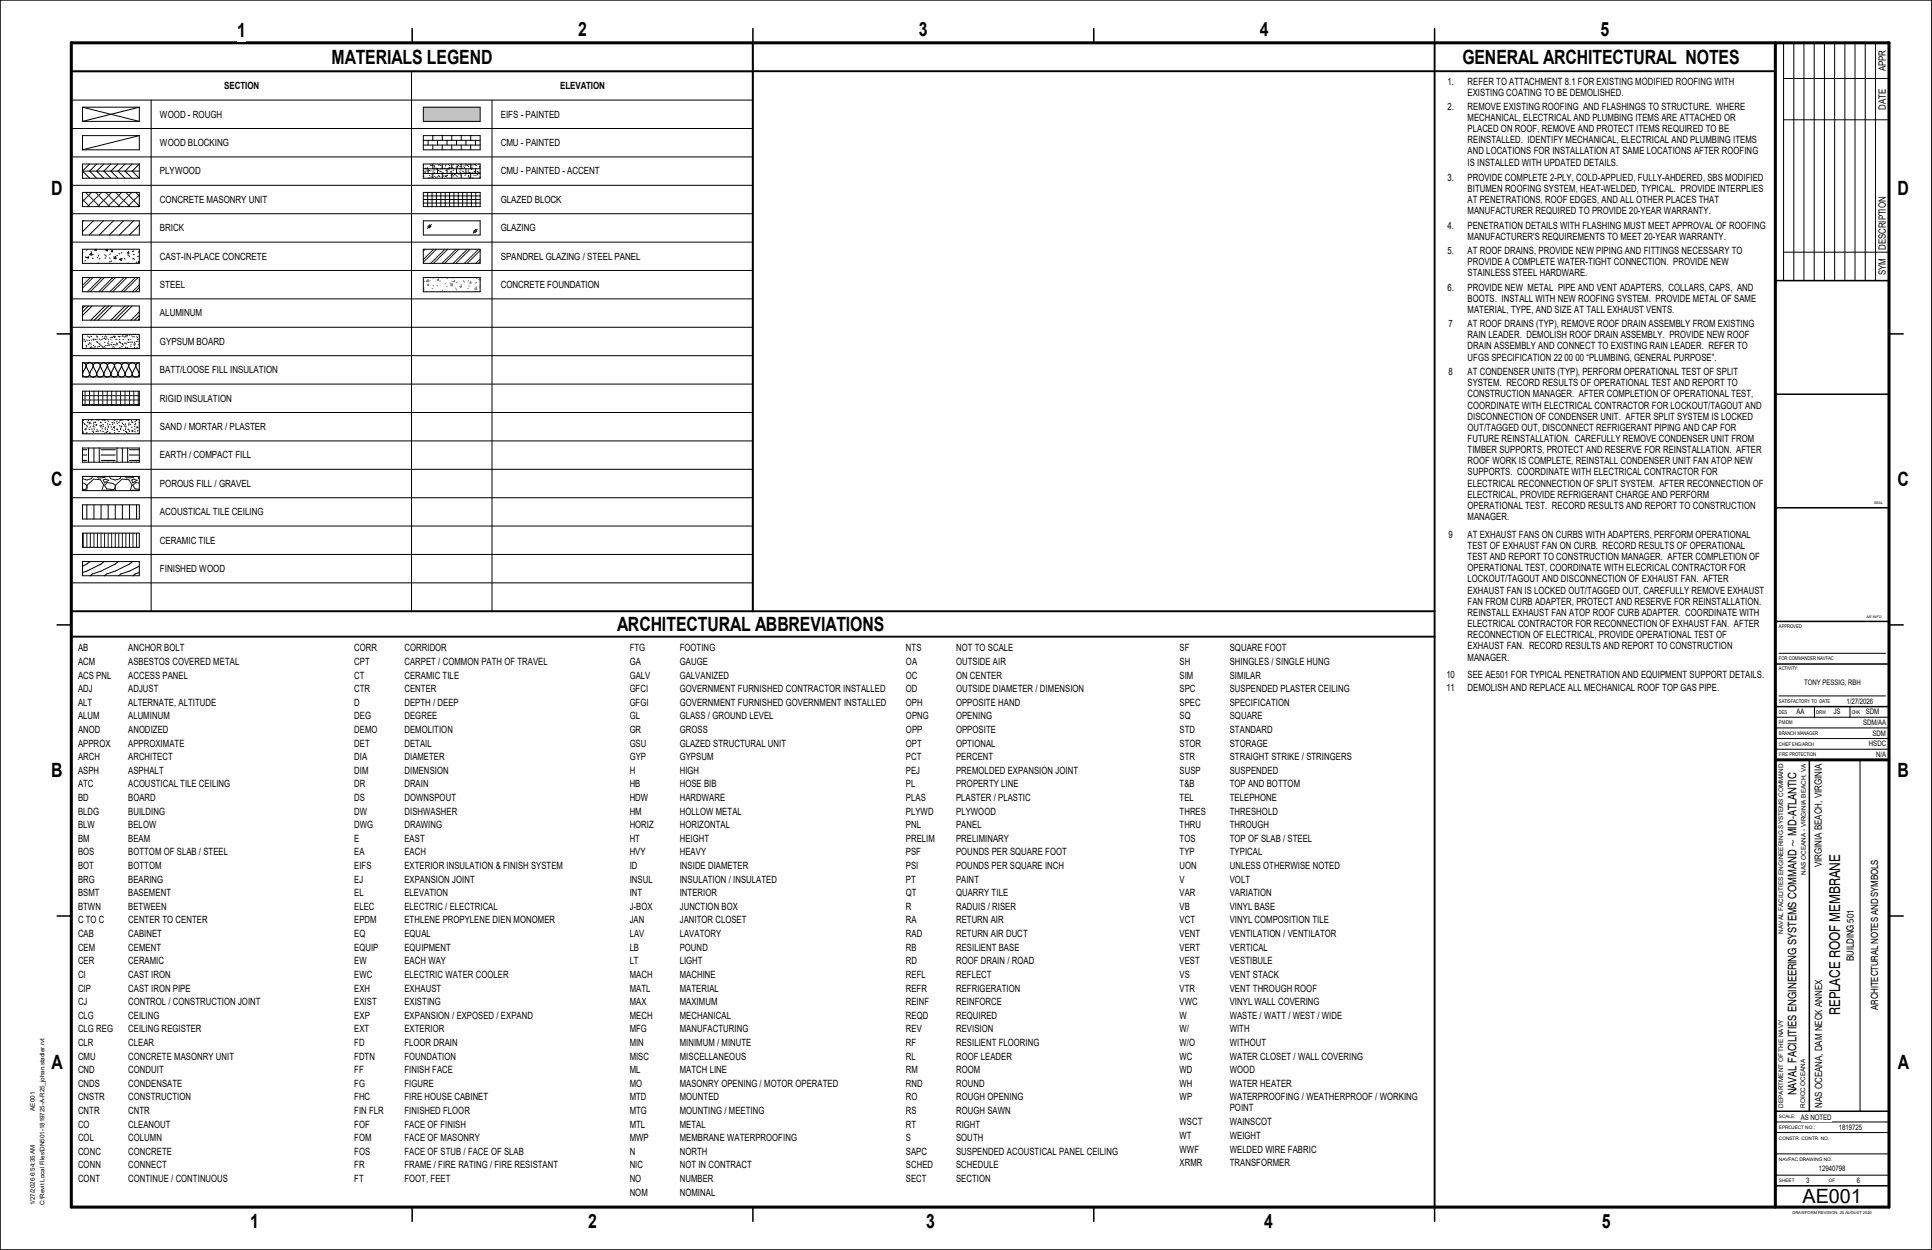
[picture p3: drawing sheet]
<svg xmlns="http://www.w3.org/2000/svg" width="864mm" height="559mm" viewBox="0 0 864 559" stroke-linecap="round" stroke-linejoin="round" font-family="sans-serif">
<defs><g id="words">
<g font-size="8.8">
<text x="106" y="16.6">1</text>
<text x="258.4" y="15.9">2</text>
<text x="410.8" y="15.9">3</text>
<text x="563.1" y="15.9">4</text>
<text x="715.4" y="15.9">5</text>
<text x="148.3" y="28.7">MATERIALS LEGEND</text>
<text x="653.7" y="28.6">GENERAL ARCHITECTURAL NOTES</text>
<text x="22.9" y="87.3">D</text>
<text x="848.1" y="87.3">D</text>
<text x="22.9" y="217.4">C</text>
<text x="848.1" y="217.4">C</text>
<text x="275.8" y="282.2">ARCHITECTURAL ABBREVIATIONS</text>
<text x="22.9" y="347.6">B</text>
<text x="848.1" y="347.6">B</text>
<text x="23.1" y="477.7">A</text>
<text x="848.3" y="477.7">A</text>
<text x="805.7" y="537.7">AE001</text>
<text x="111.8" y="549.1">1</text>
<text x="262.8" y="549.1">2</text>
<text x="413.9" y="549.1">3</text>
<text x="565" y="549.1">4</text>
<text x="716.1" y="549.1">5</text>
</g>
<text font-size="6.7" x="822.5" y="453.8" transform="rotate(-90 822.5 453.8)">REPLACE ROOF MEMBRANE</text>
<text font-size="5.3" x="803.1" y="489.7" transform="rotate(-90 803.1 489.7)">NAVAL FACILITIES ENGINEERING SYSTEMS COMMAND ~ MID-ATLANTIC</text>
<g font-size="4.5">
<text x="842.9" y="31.9" transform="rotate(-90 842.9 31.9)">APPR</text>
<text x="647" y="37.9">1.</text>
<text x="656" y="37.9">REFER TO ATTACHMENT 8.1 FOR EXISTING MODIFIED ROOFING WITH</text>
<text x="656" y="42.8">EXISTING COATING TO BE DEMOLISHED.</text>
<text x="647" y="49.1">2.</text>
<text x="656" y="49.1">REMOVE EXISTING ROOFING AND FLASHINGS TO STRUCTURE. WHERE</text>
<text x="842.9" y="49" transform="rotate(-90 842.9 49)">DATE</text>
<text x="656" y="54.1">MECHANICAL, ELECTRICAL AND PLUMBING ITEMS ARE ATTACHED OR</text>
<text x="656" y="59.1">PLACED ON ROOF, REMOVE AND PROTECT ITEMS REQUIRED TO BE</text>
<text x="656" y="64.1">REINSTALLED. IDENTIFY MECHANICAL, ELECTRICAL AND PLUMBING ITEMS</text>
<text x="656" y="69">AND LOCATIONS FOR INSTALLATION AT SAME LOCATIONS AFTER ROOFING</text>
<text x="656" y="74">IS INSTALLED WITH UPDATED DETAILS.</text>
<text x="647" y="80.9">3.</text>
<text x="656" y="80.9">PROVIDE COMPLETE 2-PLY, COLD-APPLIED, FULLY-AHDERED, SBS MODIFIED</text>
<text x="656" y="85.8">BITUMEN ROOFING SYSTEM, HEAT-WELDED, TYPICAL. PROVIDE INTERPLIES</text>
<text x="656" y="90.8">AT PENETRATIONS, ROOF EDGES, AND ALL OTHER PLACES THAT</text>
<text x="656" y="95.8">MANUFACTURER REQUIRED TO PROVIDE 20-YEAR WARRANTY.</text>
<text x="647" y="102.3">4.</text>
<text x="656" y="107.3">MANUFACTURER'S REQUIREMENTS TO MEET 20-YEAR WARRANTY.</text>
<text x="656" y="102.3">PENETRATION DETAILS WITH FLASHING MUST MEET APPROVAL OF ROOFING</text>
<text x="647" y="113.5">5.</text>
<text x="656" y="113.5">AT ROOF DRAINS, PROVIDE NEW PIPING AND FITTINGS NECESSARY TO</text>
<text x="842.9" y="111.8" transform="rotate(-90 842.9 111.8)">DESCRIPTION</text>
<text x="656" y="118.5">PROVIDE A COMPLETE WATER-TIGHT CONNECTION. PROVIDE NEW</text>
<text x="656" y="123.5">STAINLESS STEEL HARDWARE.</text>
<text x="842.9" y="122.9" transform="rotate(-90 842.9 122.9)">SYM</text>
<text x="647" y="129.9">6.</text>
<text x="656" y="129.9">PROVIDE NEW METAL PIPE AND VENT ADAPTERS, COLLARS, CAPS, AND</text>
<text x="656" y="134.8">BOOTS. INSTALL WITH NEW ROOFING SYSTEM. PROVIDE METAL OF SAME</text>
<text x="656" y="139.8">MATERIAL, TYPE, AND SIZE AT TALL EXHAUST VENTS.</text>
<text x="647.4" y="146.3">7</text>
<text x="656" y="146.3">AT ROOF DRAINS (TYP), REMOVE ROOF DRAIN ASSEMBLY FROM EXISTING</text>
<text x="656" y="151.2">RAIN LEADER. DEMOLISH ROOF DRAIN ASSEMBLY. PROVIDE NEW ROOF</text>
<text x="656" y="156.2">DRAIN ASSEMBLY AND CONNECT TO EXISTING RAIN LEADER. REFER TO</text>
<text x="656" y="161.2">UFGS SPECIFICATION 22 00 00 “PLUMBING, GENERAL PURPOSE”.</text>
<text x="647.4" y="167.7">8</text>
<text x="656" y="167.7">AT CONDENSER UNITS (TYP), PERFORM OPERATIONAL TEST OF SPLIT</text>
<text x="656" y="172.7">SYSTEM. RECORD RESULTS OF OPERATIONAL TEST AND REPORT TO</text>
<text x="656" y="177.7">CONSTRUCTION MANAGER. AFTER COMPLETION OF OPERATIONAL TEST,</text>
<text x="656" y="182.7">COORDINATE WITH ELECTRICAL CONTRACTOR FOR LOCKOUT/TAGOUT AND</text>
<text x="656" y="187.6">DISCONNECTION OF CONDENSER UNIT. AFTER SPLIT SYSTEM IS LOCKED</text>
<text x="656" y="192.6">OUT/TAGGED OUT, DISCONNECT REFRIGERANT PIPING AND CAP FOR</text>
<text x="656" y="197.6">FUTURE REINSTALLATION. CAREFULLY REMOVE CONDENSER UNIT FROM</text>
<text x="656" y="202.6">TIMBER SUPPORTS, PROTECT AND RESERVE FOR REINSTALLATION. AFTER</text>
<text x="656" y="207.6">ROOF WORK IS COMPLETE, REINSTALL CONDENSER UNIT FAN ATOP NEW</text>
<text x="656" y="212.6">SUPPORTS. COORDINATE WITH ELECTRICAL CONTRACTOR FOR</text>
<text x="656" y="217.5">ELECTRICAL RECONNECTION OF SPLIT SYSTEM. AFTER RECONNECTION OF</text>
<text x="656" y="222.5">ELECTRICAL, PROVIDE REFRIGERANT CHARGE AND PERFORM</text>
<text x="656" y="227.5">OPERATIONAL TEST. RECORD RESULTS AND REPORT TO CONSTRUCTION</text>
<text x="656" y="232.5">MANAGER.</text>
<text x="647.4" y="240.5">9</text>
<text x="656" y="240.5">AT EXHAUST FANS ON CURBS WITH ADAPTERS, PERFORM OPERATIONAL</text>
<text x="656" y="245.4">TEST OF EXHAUST FAN ON CURB. RECORD RESULTS OF OPERATIONAL</text>
<text x="656" y="250.4">TEST AND REPORT TO CONSTRUCTION MANAGER. AFTER COMPLETION OF</text>
<text x="656" y="255.4">OPERATIONAL TEST, COORDINATE WITH ELECRICAL CONTRACTOR FOR</text>
<text x="656" y="260.4">LOCKOUT/TAGOUT AND DISCONNECTION OF EXHAUST FAN. AFTER</text>
<text x="656" y="265.4">EXHAUST FAN IS LOCKED OUT/TAGGED OUT, CAREFULLY REMOVE EXHAUST</text>
<text x="656" y="270.4">FAN FROM CURB ADAPTER, PROTECT AND RESERVE FOR REINSTALLATION.</text>
<text x="656" y="275.3">REINSTALL EXHAUST FAN ATOP ROOF CURB ADAPTER. COORDINATE WITH</text>
<text x="656" y="280.3">ELECTRICAL CONTRACTOR FOR RECONNECTION OF EXHAUST FAN. AFTER</text>
<text x="656" y="285.3">RECONNECTION OF ELECTRICAL, PROVIDE OPERATIONAL TEST OF</text>
<text x="34.9" y="291.2">AB</text>
<text x="57.3" y="291.2">ANCHOR BOLT</text>
<text x="158.4" y="291.2">CORR</text>
<text x="180.8" y="291.2">CORRIDOR</text>
<text x="281.5" y="291.2">FTG</text>
<text x="303.9" y="291.2">FOOTING</text>
<text x="405" y="291.2">NTS</text>
<text x="427.4" y="291.2">NOT TO SCALE</text>
<text x="527.3" y="291.2">SF</text>
<text x="549.7" y="291.2">SQUARE FOOT</text>
<text x="656" y="290.3">EXHAUST FAN. RECORD RESULTS AND REPORT TO CONSTRUCTION</text>
<text x="34.9" y="297.3">ACM</text>
<text x="57.3" y="297.3">ASBESTOS COVERED METAL</text>
<text x="158.4" y="297.3">CPT</text>
<text x="180.8" y="297.3">CARPET / COMMON PATH OF TRAVEL</text>
<text x="281.5" y="297.3">GA</text>
<text x="303.9" y="297.3">GAUGE</text>
<text x="405" y="297.3">OA</text>
<text x="427.4" y="297.3">OUTSIDE AIR</text>
<text x="527.3" y="297.3">SH</text>
<text x="549.7" y="297.3">SHINGLES / SINGLE HUNG</text>
<text x="656" y="295.3">MANAGER.</text>
<text x="34.9" y="303.4">ACS PNL</text>
<text x="57.3" y="303.4">ACCESS PANEL</text>
<text x="158.4" y="303.4">CT</text>
<text x="180.8" y="303.4">CERAMIC TILE</text>
<text x="281.5" y="303.4">GALV</text>
<text x="303.9" y="303.4">GALVANIZED</text>
<text x="405" y="303.4">OC</text>
<text x="427.4" y="303.4">ON CENTER</text>
<text x="527.3" y="303.4">SIM</text>
<text x="549.7" y="303.4">SIMILAR</text>
<text x="646.5" y="303">10</text>
<text x="656" y="303">SEE AE501 FOR TYPICAL PENETRATION AND EQUIPMENT SUPPORT DETAILS.</text>
<text x="34.9" y="309.4">ADJ</text>
<text x="57.3" y="309.4">ADJUST</text>
<text x="158.4" y="309.4">CTR</text>
<text x="180.8" y="309.4">CENTER</text>
<text x="281.5" y="309.4">GFCI</text>
<text x="303.9" y="309.4">GOVERNMENT FURNISHED CONTRACTOR INSTALLED</text>
<text x="405" y="309.4">OD</text>
<text x="427.4" y="309.4">OUTSIDE DIAMETER / DIMENSION</text>
<text x="527.3" y="309.4">SPC</text>
<text x="549.7" y="309.4">SUSPENDED PLASTER CEILING</text>
<text x="646.5" y="309.1">11</text>
<text x="656" y="309.1">DEMOLISH AND REPLACE ALL MECHANICAL ROOF TOP GAS PIPE.</text>
<text x="34.9" y="315.5">ALT</text>
<text x="57.3" y="315.5">ALTERNATE, ALTITUDE</text>
<text x="158.4" y="315.5">D</text>
<text x="180.8" y="315.5">DEPTH / DEEP</text>
<text x="281.5" y="315.5">GFGI</text>
<text x="303.9" y="315.5">GOVERNMENT FURNISHED GOVERNMENT INSTALLED</text>
<text x="405" y="315.5">OPH</text>
<text x="427.4" y="315.5">OPPOSITE HAND</text>
<text x="527.3" y="315.5">SPEC</text>
<text x="549.7" y="315.5">SPECIFICATION</text>
<text x="34.9" y="321.6">ALUM</text>
<text x="57.3" y="321.6">ALUMINUM</text>
<text x="158.4" y="321.6">DEG</text>
<text x="180.8" y="321.6">DEGREE</text>
<text x="281.5" y="321.6">GL</text>
<text x="303.9" y="321.6">GLASS / GROUND LEVEL</text>
<text x="405" y="321.6">OPNG</text>
<text x="427.4" y="321.6">OPENING</text>
<text x="527.3" y="321.6">SQ</text>
<text x="549.7" y="321.6">SQUARE</text>
<text x="34.9" y="327.7">ANOD</text>
<text x="57.3" y="327.7">ANODIZED</text>
<text x="158.4" y="327.7">DEMO</text>
<text x="180.8" y="327.7">DEMOLITION</text>
<text x="281.5" y="327.7">GR</text>
<text x="303.9" y="327.7">GROSS</text>
<text x="405" y="327.7">OPP</text>
<text x="427.4" y="327.7">OPPOSITE</text>
<text x="527.3" y="327.7">STD</text>
<text x="549.7" y="327.7">STANDARD</text>
<text x="34.9" y="333.8">APPROX</text>
<text x="57.3" y="333.8">APPROXIMATE</text>
<text x="158.4" y="333.8">DET</text>
<text x="180.8" y="333.8">DETAIL</text>
<text x="281.5" y="333.8">GSU</text>
<text x="303.9" y="333.8">GLAZED STRUCTURAL UNIT</text>
<text x="405" y="333.8">OPT</text>
<text x="427.4" y="333.8">OPTIONAL</text>
<text x="527.3" y="333.8">STOR</text>
<text x="549.7" y="333.8">STORAGE</text>
<text x="34.9" y="339.9">ARCH</text>
<text x="57.3" y="339.9">ARCHITECT</text>
<text x="158.4" y="339.9">DIA</text>
<text x="180.8" y="339.9">DIAMETER</text>
<text x="281.5" y="339.9">GYP</text>
<text x="303.9" y="339.9">GYPSUM</text>
<text x="405" y="339.9">PCT</text>
<text x="427.4" y="339.9">PERCENT</text>
<text x="527.3" y="339.9">STR</text>
<text x="549.7" y="339.9">STRAIGHT STRIKE / STRINGERS</text>
<text x="34.9" y="345.9">ASPH</text>
<text x="57.3" y="345.9">ASPHALT</text>
<text x="158.4" y="345.9">DIM</text>
<text x="180.8" y="345.9">DIMENSION</text>
<text x="281.5" y="345.9">H</text>
<text x="303.9" y="345.9">HIGH</text>
<text x="405" y="345.9">PEJ</text>
<text x="427.4" y="345.9">PREMOLDED EXPANSION JOINT</text>
<text x="527.3" y="345.9">SUSP</text>
<text x="549.7" y="345.9">SUSPENDED</text>
<text x="34.9" y="352">ATC</text>
<text x="57.3" y="352">ACOUSTICAL TILE CEILING</text>
<text x="158.4" y="352">DR</text>
<text x="180.8" y="352">DRAIN</text>
<text x="281.5" y="352">HB</text>
<text x="303.9" y="352">HOSE BIB</text>
<text x="405" y="352">PL</text>
<text x="427.4" y="352">PROPERTY LINE</text>
<text x="527.3" y="352">T&amp;B</text>
<text x="549.7" y="352">TOP AND BOTTOM</text>
<text x="34.9" y="358.1">BD</text>
<text x="57.3" y="358.1">BOARD</text>
<text x="158.4" y="358.1">DS</text>
<text x="180.8" y="358.1">DOWNSPOUT</text>
<text x="281.5" y="358.1">HDW</text>
<text x="303.9" y="358.1">HARDWARE</text>
<text x="405" y="358.1">PLAS</text>
<text x="427.4" y="358.1">PLASTER / PLASTIC</text>
<text x="527.3" y="358.1">TEL</text>
<text x="549.7" y="358.1">TELEPHONE</text>
<text x="34.9" y="364.2">BLDG</text>
<text x="57.3" y="364.2">BUILDING</text>
<text x="158.4" y="364.2">DW</text>
<text x="180.8" y="364.2">DISHWASHER</text>
<text x="281.5" y="364.2">HM</text>
<text x="303.9" y="364.2">HOLLOW METAL</text>
<text x="405" y="364.2">PLYWD</text>
<text x="427.4" y="364.2">PLYWOOD</text>
<text x="527.3" y="364.2">THRES</text>
<text x="549.7" y="364.2">THRESHOLD</text>
<text x="34.9" y="370.2">BLW</text>
<text x="57.3" y="370.2">BELOW</text>
<text x="158.4" y="370.2">DWG</text>
<text x="180.8" y="370.2">DRAWING</text>
<text x="281.5" y="370.2">HORIZ</text>
<text x="303.9" y="370.2">HORIZONTAL</text>
<text x="405" y="370.2">PNL</text>
<text x="427.4" y="370.2">PANEL</text>
<text x="527.3" y="370.2">THRU</text>
<text x="549.7" y="370.2">THROUGH</text>
<text x="34.9" y="376.3">BM</text>
<text x="57.3" y="376.3">BEAM</text>
<text x="158.4" y="376.3">E</text>
<text x="180.8" y="376.3">EAST</text>
<text x="281.5" y="376.3">HT</text>
<text x="303.9" y="376.3">HEIGHT</text>
<text x="405" y="376.3">PRELIM</text>
<text x="427.4" y="376.3">PRELIMINARY</text>
<text x="527.3" y="376.3">TOS</text>
<text x="549.7" y="376.3">TOP OF SLAB / STEEL</text>
<text x="34.9" y="382.4">BOS</text>
<text x="57.3" y="382.4">BOTTOM OF SLAB / STEEL</text>
<text x="158.4" y="382.4">EA</text>
<text x="180.8" y="382.4">EACH</text>
<text x="281.5" y="382.4">HVY</text>
<text x="303.9" y="382.4">HEAVY</text>
<text x="405" y="382.4">PSF</text>
<text x="427.4" y="382.4">POUNDS PER SQUARE FOOT</text>
<text x="527.3" y="382.4">TYP</text>
<text x="549.7" y="382.4">TYPICAL</text>
<text x="34.9" y="388.5">BOT</text>
<text x="57.3" y="388.5">BOTTOM</text>
<text x="158.4" y="388.5">EIFS</text>
<text x="180.8" y="388.5">EXTERIOR INSULATION &amp; FINISH SYSTEM</text>
<text x="281.5" y="388.5">ID</text>
<text x="303.9" y="388.5">INSIDE DIAMETER</text>
<text x="405" y="388.5">PSI</text>
<text x="427.4" y="388.5">POUNDS PER SQUARE INCH</text>
<text x="527.3" y="388.5">UON</text>
<text x="549.7" y="388.5">UNLESS OTHERWISE NOTED</text>
<text x="34.9" y="394.6">BRG</text>
<text x="57.3" y="394.6">BEARING</text>
<text x="158.4" y="394.6">EJ</text>
<text x="180.8" y="394.6">EXPANSION JOINT</text>
<text x="281.5" y="394.6">INSUL</text>
<text x="303.9" y="394.6">INSULATION / INSULATED</text>
<text x="405" y="394.6">PT</text>
<text x="427.4" y="394.6">PAINT</text>
<text x="527.3" y="394.6">V</text>
<text x="549.7" y="394.6">VOLT</text>
<text x="34.9" y="400.7">BSMT</text>
<text x="57.3" y="400.7">BASEMENT</text>
<text x="158.4" y="400.7">EL</text>
<text x="180.8" y="400.7">ELEVATION</text>
<text x="281.5" y="400.7">INT</text>
<text x="303.9" y="400.7">INTERIOR</text>
<text x="405" y="400.7">QT</text>
<text x="427.4" y="400.7">QUARRY TILE</text>
<text x="527.3" y="400.7">VAR</text>
<text x="549.7" y="400.7">VARIATION</text>
<text x="34.9" y="406.8">BTWN</text>
<text x="57.3" y="406.8">BETWEEN</text>
<text x="158.4" y="406.8">ELEC</text>
<text x="180.8" y="406.8">ELECTRIC / ELECTRICAL</text>
<text x="281.5" y="406.8">J-BOX</text>
<text x="303.9" y="406.8">JUNCTION BOX</text>
<text x="405" y="406.8">R</text>
<text x="427.4" y="406.8">RADUIS / RISER</text>
<text x="527.3" y="406.8">VB</text>
<text x="549.7" y="406.8">VINYL BASE</text>
<text x="34.9" y="412.8">C TO C</text>
<text x="57.3" y="412.8">CENTER TO CENTER</text>
<text x="158.4" y="412.8">EPDM</text>
<text x="180.8" y="412.8">ETHLENE PROPYLENE DIEN MONOMER</text>
<text x="281.5" y="412.8">JAN</text>
<text x="303.9" y="412.8">JANITOR CLOSET</text>
<text x="405" y="412.8">RA</text>
<text x="427.4" y="412.8">RETURN AIR</text>
<text x="527.3" y="412.8">VCT</text>
<text x="549.7" y="412.8">VINYL COMPOSITION TILE</text>
<text x="34.9" y="418.9">CAB</text>
<text x="57.3" y="418.9">CABINET</text>
<text x="158.4" y="418.9">EQ</text>
<text x="180.8" y="418.9">EQUAL</text>
<text x="281.5" y="418.9">LAV</text>
<text x="303.9" y="418.9">LAVATORY</text>
<text x="405" y="418.9">RAD</text>
<text x="427.4" y="418.9">RETURN AIR DUCT</text>
<text x="527.3" y="418.9">VENT</text>
<text x="549.7" y="418.9">VENTILATION / VENTILATOR</text>
<text x="34.9" y="425">CEM</text>
<text x="57.3" y="425">CEMENT</text>
<text x="158.4" y="425">EQUIP</text>
<text x="180.8" y="425">EQUIPMENT</text>
<text x="281.5" y="425">LB</text>
<text x="303.9" y="425">POUND</text>
<text x="405" y="425">RB</text>
<text x="427.4" y="425">RESILIENT BASE</text>
<text x="527.3" y="425">VERT</text>
<text x="549.7" y="425">VERTICAL</text>
<text x="34.9" y="431.1">CER</text>
<text x="57.3" y="431.1">CERAMIC</text>
<text x="158.4" y="431.1">EW</text>
<text x="180.8" y="431.1">EACH WAY</text>
<text x="281.5" y="431.1">LT</text>
<text x="303.9" y="431.1">LIGHT</text>
<text x="405" y="431.1">RD</text>
<text x="427.4" y="431.1">ROOF DRAIN / ROAD</text>
<text x="527.3" y="431.1">VEST</text>
<text x="549.7" y="431.1">VESTIBULE</text>
<text x="34.9" y="437.2">CI</text>
<text x="57.3" y="437.2">CAST IRON</text>
<text x="158.4" y="437.2">EWC</text>
<text x="180.8" y="437.2">ELECTRIC WATER COOLER</text>
<text x="281.5" y="437.2">MACH</text>
<text x="303.9" y="437.2">MACHINE</text>
<text x="405" y="437.2">REFL</text>
<text x="427.4" y="437.2">REFLECT</text>
<text x="527.3" y="437.2">VS</text>
<text x="549.7" y="437.2">VENT STACK</text>
<text x="34.9" y="443.3">CIP</text>
<text x="57.3" y="443.3">CAST IRON PIPE</text>
<text x="158.4" y="443.3">EXH</text>
<text x="180.8" y="443.3">EXHAUST</text>
<text x="281.5" y="443.3">MATL</text>
<text x="303.9" y="443.3">MATERIAL</text>
<text x="405" y="443.3">REFR</text>
<text x="427.4" y="443.3">REFRIGERATION</text>
<text x="527.3" y="443.3">VTR</text>
<text x="549.7" y="443.3">VENT THROUGH ROOF</text>
<text x="34.9" y="449.3">CJ</text>
<text x="57.3" y="449.3">CONTROL / CONSTRUCTION JOINT</text>
<text x="158.4" y="449.3">EXIST</text>
<text x="180.8" y="449.3">EXISTING</text>
<text x="281.5" y="449.3">MAX</text>
<text x="303.9" y="449.3">MAXIMUM</text>
<text x="405" y="449.3">REINF</text>
<text x="427.4" y="449.3">REINFORCE</text>
<text x="527.3" y="449.3">VWC</text>
<text x="549.7" y="449.3">VINYL WALL COVERING</text>
<text x="34.9" y="455.4">CLG</text>
<text x="57.3" y="455.4">CEILING</text>
<text x="158.4" y="455.4">EXP</text>
<text x="180.8" y="455.4">EXPANSION / EXPOSED / EXPAND</text>
<text x="281.5" y="455.4">MECH</text>
<text x="303.9" y="455.4">MECHANICAL</text>
<text x="405" y="455.4">REQD</text>
<text x="427.4" y="455.4">REQUIRED</text>
<text x="527.3" y="455.4">W</text>
<text x="549.7" y="455.4">WASTE / WATT / WEST / WIDE</text>
<text x="34.9" y="461.5">CLG REG</text>
<text x="57.3" y="461.5">CEILING REGISTER</text>
<text x="158.4" y="461.5">EXT</text>
<text x="180.8" y="461.5">EXTERIOR</text>
<text x="281.5" y="461.5">MFG</text>
<text x="303.9" y="461.5">MANUFACTURING</text>
<text x="405" y="461.5">REV</text>
<text x="427.4" y="461.5">REVISION</text>
<text x="527.3" y="461.5">W/</text>
<text x="549.7" y="461.5">WITH</text>
<text x="34.9" y="467.6">CLR</text>
<text x="57.3" y="467.6">CLEAR</text>
<text x="158.4" y="467.6">FD</text>
<text x="180.8" y="467.6">FLOOR DRAIN</text>
<text x="281.5" y="467.6">MIN</text>
<text x="303.9" y="467.6">MINIMUM / MINUTE</text>
<text x="405" y="467.6">RF</text>
<text x="427.4" y="467.6">RESILIENT FLOORING</text>
<text x="527.3" y="467.6">W/O</text>
<text x="549.7" y="467.6">WITHOUT</text>
<text x="34.9" y="473.7">CMU</text>
<text x="57.3" y="473.7">CONCRETE MASONRY UNIT</text>
<text x="158.4" y="473.7">FDTN</text>
<text x="180.8" y="473.7">FOUNDATION</text>
<text x="281.5" y="473.7">MISC</text>
<text x="303.9" y="473.7">MISCELLANEOUS</text>
<text x="405" y="473.7">RL</text>
<text x="427.4" y="473.7">ROOF LEADER</text>
<text x="527.3" y="473.7">WC</text>
<text x="549.7" y="473.7">WATER CLOSET / WALL COVERING</text>
<text x="34.9" y="479.8">CND</text>
<text x="57.3" y="479.8">CONDUIT</text>
<text x="158.4" y="479.8">FF</text>
<text x="180.8" y="479.8">FINISH FACE</text>
<text x="281.5" y="479.8">ML</text>
<text x="303.9" y="479.8">MATCH LINE</text>
<text x="405" y="479.8">RM</text>
<text x="427.4" y="479.8">ROOM</text>
<text x="527.3" y="479.8">WD</text>
<text x="549.7" y="479.8">WOOD</text>
<text x="34.9" y="485.9">CNDS</text>
<text x="57.3" y="485.9">CONDENSATE</text>
<text x="158.4" y="485.9">FG</text>
<text x="180.8" y="485.9">FIGURE</text>
<text x="281.5" y="485.9">MO</text>
<text x="303.9" y="485.9">MASONRY OPENING / MOTOR OPERATED</text>
<text x="405" y="485.9">RND</text>
<text x="427.4" y="485.9">ROUND</text>
<text x="527.3" y="485.9">WH</text>
<text x="549.7" y="485.9">WATER HEATER</text>
<text x="34.9" y="491.9">CNSTR</text>
<text x="57.3" y="491.9">CONSTRUCTION</text>
<text x="158.4" y="491.9">FHC</text>
<text x="180.8" y="491.9">FIRE HOUSE CABINET</text>
<text x="281.5" y="491.9">MTD</text>
<text x="303.9" y="491.9">MOUNTED</text>
<text x="405" y="491.9">RO</text>
<text x="427.4" y="491.9">ROUGH OPENING</text>
<text x="527.3" y="491.9">WP</text>
<text x="549.7" y="491.9">WATERPROOFING / WEATHERPROOF / WORKING</text>
<text x="549.7" y="496.9">POINT</text>
<text x="34.9" y="498">CNTR</text>
<text x="57.3" y="498">CNTR</text>
<text x="158.4" y="498">FIN FLR</text>
<text x="180.8" y="498">FINISHED FLOOR</text>
<text x="281.5" y="498">MTG</text>
<text x="303.9" y="498">MOUNTING / MEETING</text>
<text x="405" y="498">RS</text>
<text x="427.4" y="498">ROUGH SAWN</text>
<text x="527.3" y="503.1">WSCT</text>
<text x="549.7" y="503.1">WAINSCOT</text>
<text x="34.9" y="504.1">CO</text>
<text x="57.3" y="504.1">CLEANOUT</text>
<text x="158.4" y="504.1">FOF</text>
<text x="180.8" y="504.1">FACE OF FINISH</text>
<text x="281.5" y="504.1">MTL</text>
<text x="303.9" y="504.1">METAL</text>
<text x="405" y="504.1">RT</text>
<text x="427.4" y="504.1">RIGHT</text>
<text x="527.3" y="509.2">WT</text>
<text x="549.7" y="509.2">WEIGHT</text>
<text x="34.9" y="510.2">COL</text>
<text x="57.3" y="510.2">COLUMN</text>
<text x="158.4" y="510.2">FOM</text>
<text x="180.8" y="510.2">FACE OF MASONRY</text>
<text x="281.5" y="510.2">MWP</text>
<text x="303.9" y="510.2">MEMBRANE WATERPROOFING</text>
<text x="405" y="510.2">S</text>
<text x="427.4" y="510.2">SOUTH</text>
<text x="527.3" y="515.3">WWF</text>
<text x="549.7" y="515.3">WELDED WIRE FABRIC</text>
<text x="34.9" y="516.3">CONC</text>
<text x="57.3" y="516.3">CONCRETE</text>
<text x="158.4" y="516.3">FOS</text>
<text x="180.8" y="516.3">FACE OF STUB / FACE OF SLAB</text>
<text x="281.5" y="516.3">N</text>
<text x="303.9" y="516.3">NORTH</text>
<text x="405" y="516.3">SAPC</text>
<text x="427.4" y="516.3">SUSPENDED ACOUSTICAL PANEL CEILING</text>
<text x="527.3" y="521.4">XRMR</text>
<text x="549.7" y="521.4">TRANSFORMER</text>
<text x="34.9" y="522.4">CONN</text>
<text x="57.3" y="522.4">CONNECT</text>
<text x="158.4" y="522.4">FR</text>
<text x="180.8" y="522.4">FRAME / FIRE RATING / FIRE RESISTANT</text>
<text x="281.5" y="522.4">NIC</text>
<text x="303.9" y="522.4">NOT IN CONTRACT</text>
<text x="405" y="522.4">SCHED</text>
<text x="427.4" y="522.4">SCHEDULE</text>
<text x="34.9" y="528.4">CONT</text>
<text x="57.3" y="528.4">CONTINUE / CONTINUOUS</text>
<text x="158.4" y="528.4">FT</text>
<text x="180.8" y="528.4">FOOT, FEET</text>
<text x="281.5" y="528.4">NO</text>
<text x="303.9" y="528.4">NUMBER</text>
<text x="405" y="528.4">SECT</text>
<text x="427.4" y="528.4">SECTION</text>
<text x="281.5" y="534.5">NOM</text>
<text x="303.9" y="534.5">NOMINAL</text>
</g>
<g font-size="4.4">
<text x="100.2" y="39.8">SECTION</text>
<text x="250.4" y="39.8">ELEVATION</text>
<text x="71.5" y="52.5">WOOD -</text>
<text x="86.2" y="52.5">ROUGH</text>
<text x="223.8" y="52.5">EIFS -</text>
<text x="234.9" y="52.5">PAINTED</text>
<text x="71.5" y="65.2">WOOD BLOCKING</text>
<text x="223.8" y="65.2">CMU -</text>
<text x="235" y="65.2">PAINTED</text>
<text x="71.5" y="77.9">PLYWOOD</text>
<text x="223.8" y="77.9">CMU -</text>
<text x="235" y="77.9">PAINTED -</text>
<text x="253.5" y="77.9">ACCENT</text>
<text x="71.5" y="90.6">CONCRETE MASONRY UNIT</text>
<text x="223.8" y="90.6">GLAZED BLOCK</text>
<text x="71.5" y="103.3">BRICK</text>
<text x="223.8" y="103.3">GLAZING</text>
<text x="71.5" y="116">CAST-</text>
<text x="82.1" y="116">IN-</text>
<text x="86.8" y="116">PLACE CONCRETE</text>
<text x="223.8" y="116">SPANDREL GLAZING / STEEL PANEL</text>
<text x="71.5" y="128.7">STEEL</text>
<text x="223.8" y="128.7">CONCRETE FOUNDATION</text>
<text x="71.5" y="141.4">ALUMINUM</text>
<text x="71.5" y="154.1">GYPSUM BOARD</text>
<text x="71.5" y="166.8">BATT/LOOSE FILL INSULATION</text>
<text x="71.5" y="179.5">RIGID INSULATION</text>
<text x="71.5" y="192.2">SAND / MORTAR / PLASTER</text>
<text x="71.5" y="204.9">EARTH / COMPACT FILL</text>
<text x="71.5" y="217.6">POROUS FILL / GRAVEL</text>
<text x="71.5" y="230.3">ACOUSTICAL TILE CEILING</text>
<text x="71.5" y="243">CERAMIC TILE</text>
<text x="71.5" y="255.7">FINISHED WOOD</text>
<text x="814.4" y="387.7" transform="rotate(-90 814.4 387.7)">VIRGINIA BEACH, VIRGINIA</text>
<text x="828.6" y="429.6" transform="rotate(-90 828.6 429.6)">BUILDING 501</text>
<text x="839.6" y="451.4" transform="rotate(-90 839.6 451.4)">ARCHITECTURAL NOTES AND SYMBOLS</text>
<text x="814.5" y="495.2" transform="rotate(-90 814.5 495.2)">NAS OCEANA, DAM NECK ANNEX</text>
</g>
<g font-size="3.4">
<text x="806.4" y="306.2">TONY PESSIG, RBH</text>
<text x="825.4" y="314.7">1/27/2026</text>
<text x="803" y="319.4">AA</text>
<text x="819.6" y="319.2">JS</text>
<text x="834.1" y="319.2">SDM</text>
<text x="832.8" y="324.2">SDM/AA</text>
<text x="837.1" y="328.9">SDM</text>
<text x="835.4" y="333.7">HSDC</text>
<text x="838.6" y="338.5">N/A</text>
<text x="804.9" y="500.5">AS NOTED</text>
<text x="822" y="505.1">1819725</text>
<text x="813.1" y="523.6">12940798</text>
<text x="807.4" y="528.9">3</text>
<text x="830" y="528.9">6</text>
</g>
<g font-size="2.9">
<text x="807.2" y="391.1" transform="rotate(-90 807.2 391.1)">NAS OCEANA - VIRGINIA BEACH, VA</text>
<text x="797.1" y="417.4" transform="rotate(-90 797.1 417.4)">NAVAL FACILITIES ENGINEERING SYSTEMS COMMAND</text>
<text x="15.6" y="496.6" transform="rotate(-90 15.6 496.6)">AE001</text>
<text x="797.1" y="495.2" transform="rotate(-90 797.1 495.2)">DEPARTMENT OF THE NAVY</text>
<text x="806.9" y="495.2" transform="rotate(-90 806.9 495.2)">ROICC OCEANA</text>
</g>
<g font-size="2.8">
<text x="15.6" y="538.8" transform="rotate(-90 15.6 538.8)">1/27/2026 6:54:35 AM</text>
<text x="19.9" y="538.9" transform="rotate(-90 19.9 538.9)">C:\Revit Local Files\DN501-1819725-A-R25_johan.stadler.rvt</text>
</g>
<g font-size="2.3">
<text x="795.2" y="280.5">APPROVED</text>
<text x="795.2" y="299.6">ACTIVITY</text>
<text x="795.2" y="295.2">FOR COMMANDER NAVFAC</text>
<text x="795.2" y="314.2">SATISFACTORY TO DATE</text>
<text x="795.2" y="319">DES</text>
<text x="795.2" y="323.8">PM/DM</text>
<text x="811.9" y="319">DRW</text>
<text x="827.7" y="319">CHK</text>
<text x="795.2" y="328.5">BRANCH MANAGER</text>
<text x="795.2" y="333.3">CHIEF ENG/ARCH</text>
<text x="795.2" y="338">FIRE PROTECTION</text>
</g>
<g font-size="2.1">
<text x="795.2" y="499.9">SCALE:</text>
<text x="795.2" y="504.7">EPROJECT NO.:</text>
<text x="795.2" y="509.4">CONSTR. CONTR. NO.</text>
<text x="795.2" y="519">NAVFAC DRAWING NO.</text>
<text x="795.2" y="528.5">SHEET</text>
<text x="817.5" y="528.5">OF</text>
</g>
<text font-size="1.8" x="801.2" y="542.7">DRAWFORM REVISION: 25 AUGUST 2020</text>
<g font-size="1.6">
<text x="837.7" y="225.4">SEAL</text>
<text x="834.3" y="276.4">A/E INFO</text>
</g>
</g></defs>
<path d="M189.2 47.9h25.4v6.4h-25.4z" fill="#c0c0c0"/>
<g fill="none" stroke="#191919" stroke-width=".45">
<path d="M36.9 89.1l3.2 3.3M38.3 86l6.3 6.4M40.9 86l-4 4.1M42.8 86l6.3 6.4M45.4 86l-6.3 6.4M47.2 86l6.4 6.4M49.9 86l-6.3 6.4M51.7 86l6.4 6.4M54.4 86l-6.3 6.4M56.2 86l6.1 6.1M58.9 86l-6.3 6.4M60.7 86l1.6 1.6"/>
<path d="M62.3 87.1l-5.2 5.3M62.3 91.6l-.7 .8M190 111.4l-.8 .8M193.8 111.4l-4.6 4.6M195.1 111.4l-5.9 5.8M198.9 111.4l-6.4 6.3M200.1 111.4l-6.3 6.3M203.9 111.4l-6.3 6.3M205.1 111.4l-6.3 6.3M208.9 111.4l-6.3 6.3M210.1 111.4l-6.3 6.3M214 111.4l-6.4 6.3"/>
<path d="M214.6 115.8l-2 1.9M214.6 112l-5.8 5.7M214.6 117l-.7 .7M40.4 124.1l-3.5 3.5M41.6 124.1l-4.7 4.7M45.4 124.1l-6.3 6.3M46.7 124.1l-6.4 6.3M50.5 124.1l-6.4 6.3M51.6 124.1l-6.3 6.3M55.5 124.1l-6.4 6.3M56.7 124.1l-6.4 6.3M60.5 124.1l-6.4 6.3"/>
<path d="M61.7 124.1l-6.3 6.3M62.3 127.3l-3.1 3.1M62.3 128.6l-1.9 1.8M36.9 176.9h25.4M36.9 178.8h25.4M38 174.9v6.3M40 174.9v6.3M42 174.9v6.3M44 174.9v6.3M45.9 174.9v6.3M47.9 174.9v6.3M49.9 174.9v6.3"/>
<path d="M51.9 174.9v6.3M53.9 174.9v6.3M55.9 174.9v6.3M57.9 174.9v6.3M59.8 174.9v6.3M61.8 174.9v6.3M36.9 180.8h25.4M36.9 215.9l.9 .2 1 .9v.8l-.6 1.1-1.3-.2M36.9 219.2l.4 .1M38.8 219.3l.1-2.4 3-2.7 3 .3 1.4 2.2-.8 2.6M41.3 213l-.3 1-2.2 .6-1.9-.6M43.2 213l.7 .7 2.9-.3 .4-.4"/>
<path d="M46.2 214.6l.9-.4 1.5 .5-1.9 1.2zM46.3 219.3h3.7M46.7 217l1.3-1.3 2.5 .4 1 .9v.8l-.6 1.1-3.2-.4zM48.9 213l.5 1 2.1 .6 2.2-.6 .3-1M51.5 219.3l.1-2.4 3-2.7 3 .3 1.4 2.2-.8 2.6M55.9 213l.7 .7 2.9-.3 .4-.4M58.9 214.6l.9-.4 1.5 .5-1.9 1.2zM61.6 213l.7 1M62.3 215.9l-1.6-.2-1.3 1.3 1 1.5 1.9 .2M62.3 219.2l-3.3 .1M37.2 238.3v6.4M38.8 238.3v6.4"/>
<path d="M40.4 238.3v6.4M42 238.3v6.4M43.6 238.3v6.4M45.2 238.3v6.4M46.7 238.3v6.4M48.3 238.3v6.4M49.9 238.3v6.4M51.5 238.3v6.4M53.1 238.3v6.4M54.7 238.3v6.4M56.3 238.3v6.4M57.9 238.3v6.4"/>
<path d="M59.4 238.3v6.4M61 238.3v6.4"/>
</g>
<g fill="none" stroke="#000" stroke-width=".45">
<path d="M31.6 19.3h304.7v254h-304.7zM31.6 32h304.7M183.9 32v241.3M31.6 44.7h304.7M31.6 57.4h304.7M36.9 47.9v6.4M36.9 47.9h25.4M36.9 54.3h25.4M36.9 47.9l25.4 6.4M62.3 47.9v6.4M62.3 47.9l-25.4 6.4M67.6 44.7v228.6"/>
<path d="M189.2 47.9h25.4v6.4h-25.4zM219.9 44.7v228.6M31.6 70.1h304.7M36.9 76.5h25.4M36.9 76.5l3.1 3.2M40 73.3l-3.1 3.2M43.2 73.3l-3.2 3.2 3.2 3.2M46.4 73.3l-3.2 3.2 3.2 3.2M49.6 73.3l-3.2 3.2 3.2 3.2M52.7 73.3l-3.1 3.2 3.1 3.2M55.9 73.3l-3.2 3.2 3.2 3.2M59.1 73.3l-3.2 3.2 3.2 3.2"/>
<path d="M62.3 60.6v6.4h-25.4M62.3 73.3v6.4M62.3 60.6h-25.4v6.4M62.3 73.3h-25.4v6.4h25.4M62.3 60.6l-25.4 6.4M62.3 73.3l-3.2 3.2 3.2 3.2M189.2 77.6h25.4M189.2 78.9l.1 .1M189.2 60.6h25.4v6.4h-25.4zM189.2 73.3h25.4v6.4h-25.4zM189.2 62.7h25.4M189.2 64.9h25.4"/>
<path d="M189.2 75.4h25.4M189.4 73.8l-.2 .1M189.4 76.3l-.1 .1M189.5 78.7l-.1 .1M189.5 76.8l.2 .1M190.1 77.1l.1 .1M190.2 75.1l.1 .2M190.3 76.5h-.1M190.4 75.4l.1 .1M191 75.2l.1 .1M191 76.4h-.2M191.1 75l-.1 .1"/>
<path d="M191.2 77.5l-.1 .1M191.3 62.7v2.2M191.3 75.4v2.2M191.5 76.4l.1 .1M191.5 79.6h-.2M192 78.4h.1M192 76.2l-.1 .1M192.2 79.5h-.2M192.4 73.6l.2 .1M192.6 73.8l-.1 .2M192.7 76.3l-.1 .1M192.7 77.5l.2 .1"/>
<path d="M192.8 78.7l-.1 .1M193 74h.1M193 77.7l.1 .2M193.2 79.4h-.2M193.5 76.8l.1 .1M193.5 60.6v2.1M193.5 64.9v2.1M193.5 73.3v2.1M193.5 77.6v2.1M193.6 76h.2M194 74l.1 .1M194 77.1l.1 .1"/>
<path d="M194.1 78.7l.1 .2M194.2 74.3l.1 .1M194.2 75.9h.2M194.4 75l-.1 .1M194.5 77.4l-.1 .1M194.7 79.2h.2M194.9 75.2l.2 .1M195.3 75.8h.2M195.3 75.3l.1 .1M195.4 79.1h.2M195.6 62.7v2.2M195.6 75.4v2.2"/>
<path d="M196 78.4h.1M196 73.7l-.1 .1M196.1 76.2h-.1M196.2 78.6l-.1 .1M196.4 79h.2M196.4 73.6l.2 .1M196.6 76.4l.1 .1M196.8 76.6l.1 .2M196.9 74h.2M197.1 75.6h-.1M197.4 76.8l.2 .1M197.7 75l-.2 .1"/>
<path d="M197.7 60.6v2.1M197.7 64.9v2.1M197.7 73.3v2.1M197.7 77.6v2.1M197.7 77.4l-.1 .1M197.8 75.5h-.1M197.9 77.6l.1 .2M198 77.1l.1 .1M198.3 78.7h-.1M198.7 75.4h.1M198.9 75.2l.1 .1M199 78.6l-.2 .1"/>
<path d="M199.1 74.1l.1 .2M199.2 78.8l.1 .1M199.4 73.7l-.2 .1M199.4 79l.1 .1M199.5 76.1l-.2 .1M199.5 78.6l-.1 .1M199.8 62.7v2.2M199.8 75.4v2.2M199.9 78.4v.1M200.4 73.6l.1 .1M200.4 75.3l.1 .1M200.4 75.1h.2"/>
<path d="M200.6 75.5l.1 .1M200.9 74h.1M201.1 74.8l-.1 .2M201.1 75.1h.2M201.2 77.3l-.2 .1M201.4 76.8l.1 .1M201.6 78.3h.2M201.7 76.5l.1 .1M201.9 77.1l.2 .1M201.9 60.6v2.1M201.9 64.9v2.1M201.9 73.3v2.1"/>
<path d="M201.9 77.6v2.1M202.2 78.2h.2M202.3 74.9h-.2M202.6 73.7l-.1 .1M202.7 76.1l-.1 .1M202.8 78.6l-.2 .1M202.8 75.2l.1 .1M203 77.7l.1 .1M203.2 77.9l.1 .1M203.5 78l-.2 .1M203.8 74.7h.2M203.8 78.4h.2"/>
<path d="M204 62.7v2.2M204 75.4v2.2M204.2 74.2l.1 .1M204.3 73.6l.2 .1M204.3 78.9l.1 .1M204.4 74.8l-.1 .1M204.4 74.4l.3 .2M204.5 77.3l-.2 .1M204.9 74h.1M205.2 77.8l-.2 .1M205.4 76.8l.1 .1M205.5 74.5h.2"/>
<path d="M205.5 75.4l.2 .1M205.7 77.7h.1M205.9 77.1l.1 .1M206 73.6l-.1 .1M206.1 76l-.1 .1M206.2 60.6v2.1M206.2 64.9v2.1M206.2 73.3v2.1M206.2 77.6v2.1M206.2 78.4l-.1 .2M206.8 75.2l.1 .1M206.8 76.6l.1 .1"/>
<path d="M207.1 76.8v.1M207.4 74.2l-.1 .1M207.6 74.8l-.1 .1M207.7 77.3l-.1 .1M207.8 78.4h.1M208.1 74.1l-.2 .1M208.2 77.8l.1 .1M208.3 73.6l.1 .1M208.3 73.3l.1 .1M208.3 62.7v2.2M208.3 75.4v2.2M208.6 77.3l-.2 .1"/>
<path d="M208.8 73.9l.3 .1M209.3 77.3h-.2M209.3 76.8l.1 .1M209.3 74.3l.2 .1M209.4 73.5l-.1 .1M209.4 79l.1 .1M209.5 75.9l-.2 .2M209.5 78.4l-.1 .1M209.6 79.2l.2 .1M209.8 77.1l.2 .1M210.3 77.1l-.2 .1M210.4 60.6v2.1"/>
<path d="M210.4 64.9v2.1M210.4 73.3v2.1M210.4 77.6v2.1M210.6 75.4l.1 .2M210.7 73.8h.1M210.7 75.1l.2 .2M210.9 75.7l.1 .1M211.1 74.7l-.2 .1M211.2 77.2l-.2 .1M211.2 79.6v.1M211.3 73.7h.2M211.8 78.4h.1"/>
<path d="M211.8 76.9h.2M212 76.7l.1 .1M212.5 73.5l-.2 .1M212.5 76.8h.2M212.5 62.7v2.2M212.5 75.4v2.2M212.6 73.5l-.4 .1M212.7 76l-.1 .1M212.8 78.4l-.2 .1M212.8 73.9l.1 .1M213.2 76.8h.2M213.2 77.9h.2"/>
<path d="M213.4 78.1l.2 .1M213.7 76.7h-.2M213.8 77.1l.1 .1M214.2 73.3l-.1 .1M214.4 74.7l-.1 .1M214.4 74.3l.1 .2M214.5 77.1l-.1 .1M214.5 79.1h.1M214.6 79.5l-.1 .2M31.6 82.8h304.7M31.6 95.5h304.7M36.9 86h25.4v6.4h-25.4z"/>
<path d="M36.9 98.7h25.4v6.4h-25.4zM37.3 98.7l-.4 .4M41.7 98.7l-4.8 4.8M46.2 98.7l-6.3 6.4M50.7 98.7l-6.3 6.4M55.2 98.7l-6.3 6.4M59.7 98.7l-6.4 6.4M189.2 86h25.4v6.4h-25.4zM189.2 98.7h25.4v6.4h-25.4zM189.2 87.6h25.4M189.2 90.8h25.4M189.2 89.2h25.4"/>
<path d="M191.2 86v6.4M193.1 86v6.4M195.1 86v6.4M197.1 86v6.4M199 86v6.4M201 86v6.4M202.9 86v6.4M204.9 86v6.4M206.8 86v6.4M208.7 86v6.4M210.7 86v6.4M212.7 86v6.4"/>
<path d="M31.6 108.2h304.7M36.9 111.4h25.4v6.3h-25.4zM37.1 113l-.2 .1M38.1 114.8l.3 .2M38.3 116.5l-.4 .1M38.9 115l-.3 .2M38.9 115.1l.7-.2-.2 .5zM39 111.6l-.3 .2M40.9 113l.1 1-.9-.1zM40.9 112.6h-.3M41.4 113.7l.3 .2M41.4 115.4l.2 .2"/>
<path d="M42.8 111.4l-.4 .4 .6 .1-.1-.5M43.5 115.1l.3 .1M43.8 117.6l.2 .1M44 117.6l-.1 .1M44.1 114.3l-.2 .2M44.7 115.7h-.3M46.8 113.9l.3 .2M47.2 115.4h-.3M47.3 114.3l.2 .3M47.4 111.7l-.4 .1M47.5 111.8l.7-.3-.2 .7zM48.9 115.3l.3 .1"/>
<path d="M49.2 116.9l-.3 .2M49.3 113.5l-.2 .2M49.7 116.6l.3 .2M50.2 111.9l.1 .7-.6-.1zM51.1 114.9h-.3M51.7 114.7l.2 1-.9-.2zM52.2 114.1l.3 .2M53.2 113.3l.3 .2M53.5 115.9l.7-.2-.2 .5zM54.4 116.3l-.3 .2M54.4 115.5l.3 .2M54.5 112.9l-.3 .2"/>
<path d="M55.6 115.6l.3 .2M57.4 117.7h-.4M57.4 112.6l.2 .6-.6-.1zM57.5 114h-.4M57.6 114.4l.3 .2M59.1 112.3l.3 .2M59.6 115.5l-.2 .2M59.7 112.1l-.2 .3M59.8 115.7l.3 .2M60 113.7h-.3M61.2 117.2h-.3M61.6 114.6l.2 .2"/>
<path d="M62.3 116.7l-.5 .5 .5 .1M62.3 112.6v.2M62.3 100.6l-4.5 4.5M189.2 111.4h25.4v6.3h-25.4zM31.6 120.9h304.7M31.6 133.6h304.7M36.9 124.1h25.4v6.3h-25.4zM36.9 136.8h25.4v6.3h-25.4zM38 136.8l-1.1 1.1M39.5 136.8l-2.6 2.6M41.1 136.8l-4.2 4.3M46.9 136.8l-6.3 6.3"/>
<path d="M48.5 136.8l-6.3 6.3M50.1 136.8l-6.3 6.3M55.9 136.8l-6.3 6.3M57.5 136.8l-6.4 6.3M59.1 136.8l-6.4 6.3M62.3 139.4l-3.8 3.7M189.2 124.1h25.4v6.3h-25.4zM31.6 146.3h304.7M31.6 159h304.7M36.9 153.2h.1M36.9 149.5h25.4v6.3h-25.4zM36.9 151.4v.1"/>
<path d="M37 155.7h-.1M37 151.6l.2 .1M37.5 152.5h.1M37.6 151.8l.2 .1M37.8 155.7l-.2 .1M38.1 152.6l.2 .1M38.4 149.5l-.1 .1M38.5 151.9l-.1 .2M38.6 154.4l-.1 .1M38.6 155.6h.2M38.7 155l.1 .1M39.1 150.2l.1 .1"/>
<path d="M39.2 152.3h.1M39.4 153.8h.1M39.6 150.5l.2 .1M39.6 154l.2 .1M40 152.1l-.2 .1M40 150.8l-.1 .1M40.1 153.2l-.1 .1M40.1 153.4l.2 .1M40.2 155.7l-.1 .1M40.3 155.4h.2M40.6 150.2l.1 .2M40.7 153.7l.1 .1"/>
<path d="M40.7 155l.2 .1M40.9 150.5l.1 .1M41 152l-.1 .1M41 155.3h.2M41.6 151.8l.1 .1M41.7 149.5v.1M41.9 151.9l-.2 .1M42 154.3l-.2 .2M42 151.5l.1 .1M42.2 155.2h-.2M42.6 151.8h.2M42.6 154.9l.2 .2"/>
<path d="M43.1 150.2l.1 .1M43.2 152.6l.1 .1M43.3 151.7h.1M43.4 152.8l.2 .2M43.5 150.7h-.2M43.6 153.1l-.2 .1M43.6 150.5l.1 .1M43.6 155.5l-.1 .2M43.8 154.9h.1M44.1 153.4l.1 .1M44.3 151.6h.1M44.4 154.9h.2"/>
<path d="M44.5 153.8l.2 .2M44.6 153.7l.1 .1M45 149.5l-.1 .1M45.1 151.9l-.1 .1M45.2 154.3l-.2 .2M45.5 154.7h.1M45.5 151.8h.2M45.8 150.4l.1 .1M45.8 155l.1 .1M46.1 155.2l.1 .1M46.2 151.3l-.2 .1M46.6 154.9l.1 .1"/>
<path d="M46.8 150.6l-.1 .1M46.8 151.3h-.1M46.9 153l-.1 .2M47 155.5l-.1 .1M47 150.2l.2 .1M47 151.5l.2 .1M47.2 151.7l.2 .1M47.3 154.5h-.1M47.5 150.5l.2 .1M47.9 151.1l-.2 .1M48 154.4h-.2M48 153.4l.2 .1"/>
<path d="M48.4 152.7l.1 .2M48.6 151.8l-.2 .1M48.6 153.7l.1 .1M48.6 154.3h-.1M49 154.3h-.1M49.4 150.9h.2M49.5 151.8h.1M49.6 153.9l.1 .1M49.9 154.1l.1 .1M50.1 150.6l-.1 .1M50.1 150.8h.1M50.2 153.1l-.2 .1"/>
<path d="M50.2 155.5l-.1 .1M50.5 154.9l.1 .1M50.6 154.1h.2M50.8 150.4l.2 .1M51 150.2l.1 .1M51 155.1l.1 .1M51.1 150.6l.2 .1M51.3 154h.1M51.5 150.5l.1 .1M51.9 151.8h-.2M51.9 154.2l-.1 .1M52 153.4l.2 .1"/>
<path d="M52.2 151.6l.1 .1M52.5 153.8h-.2M52.5 153.7l.2 .1M53 150.5h-.2M53.4 153l.4 .1M53.4 151.8h.2M53.5 152.8l.1 .1M53.5 150.5l-.1 .1M53.5 150.4h.2M53.6 155.4l-.1 .1M54.2 153.6h-.2M54.4 154.9l.2 .1"/>
<path d="M54.5 150.2h.2M54.8 154l.1 .1M54.9 153.5h-.2M54.9 150.2l.2 .1M54.9 149.5l.1 .1M55.1 151.8l-.1 .1M55.2 154.2l-.2 .1M55.5 150.5l.1 .1M55.7 153.4h.2M56 153.4l.1 .1M56 150.5l.1 .1M56 155.2l.2 .1"/>
<path d="M56.3 155.4l.1 .1M56.4 150h-.1M56.5 153.7l.1 .1M56.8 150.5l-.1 .1M56.9 152.9l-.1 .1M57 155.4h-.1M57.1 149.9h-.2M57.3 151.7l.2 .1M57.5 151.9l.1 .1M57.6 153.1l-.2 .1M58.1 149.8h-.1M58.3 153l-.2 .1"/>
<path d="M58.4 154.9l.1 .1M58.5 151.6l-.1 .2M58.6 152.9l.1 .1M58.6 154.1l-.1 .1M58.9 150.2l.1 .1M59.3 152.9l-.2 .1M59.4 150.5l.2 .1M59.9 154.1l.1 .1M59.9 153.4l.1 .1M59.9 149.5h.1M60.1 150.5l-.2 .1M60.1 154.3l.1 .1"/>
<path d="M60.2 152.9l-.2 .1M60.2 155.4h-.1M60.3 149.5h.1M60.5 153.7l.1 .1M60.8 152.7h.2M61.1 150.5l.1 .2M61.2 155.3l.1 .1M61.3 150.8l.1 .1M61.3 151.8h.2M61.5 152.6h.2M61.8 151.6l-.1 .1M61.9 154.1h-.1"/>
<path d="M62.3 141l-2.2 2.1M62.3 142.6l-.6 .5M31.6 171.7h304.7M36.9 162.2v6.3h25.4v-6.3M36.9 174.9h25.4v6.3h-25.4zM36.9 162.2h25.4M36.9 162.2l1.1 .3 .5 .7M38.5 163.2a1.72 1.72 0 0 1 1.6-1 1.72 1.72 0 0 1 1.6 1M38.5 163.2l1.5 4.3M38.5 163.2l-.6 1.7a3.3 3.3 0 0 0-.9 3l1.1 .6M40 167.5l.7 .8 .6 .2M40 167.5l-1.2 1"/>
<path d="M41.7 163.2a1.72 1.72 0 0 1 1.5-1 1.72 1.72 0 0 1 1.6 1M41.7 163.2l1.5 4.3M41.7 163.2l-1.7 4.3M43.2 167.5l.7 .8 .6 .2M43.2 167.5l-1.2 1M44.8 163.2a1.72 1.72 0 0 1 1.6-1 1.72 1.72 0 0 1 1.6 1M44.8 163.2l1.6 4.3M44.8 163.2l-1.6 4.3M46.4 167.5l.6 .8 .7 .2M46.4 167.5l-1.2 1M48 163.2a1.72 1.72 0 0 1 1.6-1 1.72 1.72 0 0 1 1.6 1M48 163.2l1.6 4.3"/>
<path d="M48 163.2l-1.6 4.3M49.6 167.5l-1.3 1M49.6 167.5l.6 .8 .6 .2M51.2 163.2a1.72 1.72 0 0 1 1.6-1 1.72 1.72 0 0 1 1.6 1M51.2 163.2l1.5 4.3M51.2 163.2l-1.6 4.3M52.7 167.5l.7 .8 .6 .2M52.7 167.5l-1.2 1M54.4 163.2a1.72 1.72 0 0 1 1.5-1 1.72 1.72 0 0 1 1.6 1M54.4 163.2l1.5 4.3M54.4 163.2l-1.7 4.3M55.9 167.5l.7 .8 .6 .2"/>
<path d="M55.9 167.5l-1.2 1M57.5 163.2a1.72 1.72 0 0 1 1.6-1 1.72 1.72 0 0 1 1.6 1M57.5 163.2l1.6 4.3M57.5 163.2l-1.6 4.3M59.1 167.5l.6 .8 .7 .2M59.1 167.5l-1.2 1M60.7 163.2l.6 1.7a3.4 3.4 0 0 1 .8 3l-1.1 .6M60.7 163.2l-1.6 4.3M62.3 162.2l-1.1 .3-.5 .7M31.6 184.4h304.7M31.6 197.1h304.7M36.9 192.9h.2"/>
<path d="M36.9 187.6h25.4v6.3h-25.4zM37.1 188.8h-.2l.1 .3M37.1 193.3l.2 .3M37.3 187.8l-.1 .3M37.7 189.2l-.2 .3M37.8 189.8h.3M37.8 191.9h.3M38.4 191.4l.1 .3M38.5 192l-.2 .2M38.5 193.7l.2 .2M38.7 190l.2 .3M38.8 190.8h.4"/>
<path d="M38.9 193.3l-.2 .3M39.1 188.6l.2 .3M39.6 187.9l-.1 .3M39.8 191.8l.1 .3M39.8 188.8h.4M40 189.3l-.2 .3M40.4 190.7l-.2 .3M40.5 189l.2 .3M40.9 187.8h.3M40.9 191.9h.3M41.6 192.6l-.2 .3M41.7 193l.1 .3"/>
<path d="M41.7 190.3l-.1 .3M41.9 188.8h.3M41.9 190.8h.3M41.9 189.4l.1 .3M42 191.6l.2 .3M42.8 188.6l-.2 .3M42.9 189.8h.3M42.9 192.9h.3M43.1 189.9l-.1 .3M43.2 187.6l.1 .2M43.4 192l.2 .3M43.9 187.8h.3"/>
<path d="M43.9 192.7l-.2 .3M44.7 190.1l.1 .3M44.8 192.4l.2 .3M44.9 189l.1-.3 .2 .3M44.9 190.8h.4M45.4 190.1l-.1 .3M45.6 187.6v.1M45.8 191.5l-.2 .3M45.9 187.8h.4M45.9 189.8h.4M45.9 192.9h.4M46.1 190.5l.1 .3"/>
<path d="M46.9 187.6v.4M46.9 188.8h.4M46.9 191.9h.4M47 193.4l-.1 .3M47.2 191.1l-.2 .3M47.6 193.1l.2 .3M48 192.9h.3M48 191.8l.1 .2M48.2 188.1l.1 .3M48.2 189.4l-.2 .3M48.3 190.4l.2 .3M48.6 190.8l-.2 .3"/>
<path d="M49 189.8h.3M49 193.5l.1 .3 .2-.3M49.7 190.8l.2 .2M50 188.8h.3M50 191.9h.3M50.5 189.5l-.2 .3M50.8 190.9l-.1 .3M51 188.8l.1 .3M51 187.8h.4M51 190.8h.4M51.1 191.1l.2 .3M51.2 192.3l-.2 .3"/>
<path d="M51.2 193.4l.2 .3M51.4 187.6l.1 .1M52 191.9h.4M52.3 189.2l.2 .3M52.4 188.3l-.2 .3M52.6 191.9l-.2 .3M52.6 193.8l.1 .1M53 188.8h.4M53 192.9h.4M53.6 190.2l-.2 .2M53.7 187.9l-.1 .3M53.8 191.9l.2 .3"/>
<path d="M54 191.5l-.2 .3M54.1 187.8h.3M54.1 190.8h.3M54.2 190.5l.2 .3M54.6 189.1l.2 .3M55.1 189.8h.3M55.1 187.6l-.2 .2M55.2 192.2l.2 .3M55.9 190.3l-.2 .3M56 189.4l.2 .3M56.1 190.8h.3M56.1 192.9h.3"/>
<path d="M56.2 191.6l-.2 .3M56.6 193l-.2 .3M57.1 187.8h.3M57.1 191.9h.3M57.1 193.5l.2 .3M57.3 187.6l.1 .2M57.4 189.8l.2 .3M57.4 187.6l-.2 .3M57.5 192.1l.2 .3M57.7 189l-.1 .3M58 192.7l-.2 .3M58.1 189.8h.4"/>
<path d="M58.6 187.9l.2 .3M58.9 192.4l.2 .3M59 190.9l-.2 .3M59.1 188.8h.3M59.1 192.9h.3M59.1 188.6l-.1 .3M59.4 192.3l-.2 .3M60.2 189.8h.3M60.2 191.9h.3M60.2 190.5l.1 .3M60.3 192.8l.2 .3M60.5 189.2l.2 .3"/>
<path d="M60.5 188.3l-.1 .3M60.9 187.8l.2 .3M61.2 190.8h.3M61.3 191.1l-.2 .2M61.6 190.9l.1 .3M61.6 192.4l-.1 .3M62 193.8v.1M62.2 188.8h.1M31.6 209.8h304.7M36.9 205.8h1.9M36.9 203.4h1.9M36.9 201h1.9"/>
<path d="M36.9 200.3h25.4v6.3h-25.4zM36.9 213h25.4v6.3h-25.4zM38 206.6h.1M39.6 200.3v6.3M42 200.3v6.3M44.4 200.3v6.3M45.2 205.8h6.3M45.2 203.4h6.3M45.2 201h6.3M45.9 206.6h.1M48.3 206.6h.1M50.7 206.6h.1"/>
<path d="M52.3 200.3v6.3M54.7 200.3v6.3M57.1 200.3v6.3M57.9 205.8h4.4M57.9 203.4h4.4M57.9 201h4.4M58.6 206.6h.1M61 206.6h.1M31.6 222.5h304.7M31.6 235.2h304.7M36.9 225.7h25.4v6.3h-25.4zM36.9 238.3h25.4v6.4h-25.4z"/>
<path d="M38.8 225.7v6.3M42 225.7v6.3M45.2 225.7v6.3M48.3 225.7v6.3M51.5 225.7v6.3M54.7 225.7v6.3M57.9 225.7v6.3M61 225.7v6.3M31.6 247.9h304.7M36.9 251h25.4v6.4h-25.4zM40.3 251l-3.4 2.1M46.6 251l-1.4 1.1-6.4 3.2-1.9 .6"/>
<path d="M53 251l-1.5 1.1-6.3 3.2-3.8 1.3-1.1 .8M59.3 251l-1.4 1.1-6.4 3.2-3.8 1.3-1.1 .8M62.3 255.9l-1.9 .7-1.1 .8M62.3 253.1l-4.4 2.2-3.8 1.3-1.1 .8M31.6 260.6h304.7M31.9 296v10.1"/>
</g>
<g fill="none" stroke="#7f7f7f" stroke-width=".45">
<path d="M189.4 128.5l.2 .2M189.7 129.5h-.4M189.8 125.9h-.4M191 127.3l.6-.3-.1 .7zM191.1 125.3l.3 .1M191.3 125l.1 .9-.9-.1zM192.3 125.5l-.3 .1M193.5 129h-.3M193.8 127.6l-.3 .2M193.9 124.2l-.2 .2M195.3 127.5l.2 .2M195.9 124.7l.1 .6h-.6z"/>
<path d="M196.2 125l-.4 .1M196.6 125.5l.2 .2M197.7 129.8l.3 .2M199 130.2l-.3 .2M199.1 126.8l-.3 .2M199.5 124.1l.5 .3 .1-.3M199.9 128.1l-.3 .1M201.2 126.5l.2 .2M202 125.7l.3 .2M202.1 126.7l.2 .9-.9-.1zM202.4 127.8l-.3 .1M202.6 124.2h-.4"/>
<path d="M203.2 125.3l.1 .6h-.6zM203.6 128.7l.3 .2M204.2 129.5l-.3 .2M204.3 126.1l-.3 .2M205.5 128.1l.7-.2-.2 .6zM206.3 127.3l-.3 .1M207.1 125.5l.2 .2M207.4 125.9l.3 .2M209.3 128.8l-.3 .2M209.4 125.4l-.2 .2M209.5 127.7l.3 .2M210.4 125.9l.2 .7-.6-.1z"/>
<path d="M212.6 130.1l-.4 .1M212.7 126.5h-.3M212.9 126.2l.2 .2M213 128.4l.1 .9-.9-.1zM213 124.5l.3 .2M214.5 124.9l.1-.2-.5 .2 .5 .2M214.6 128.1l-.3 .2"/>
</g>
<path d="M336.5 19.1v254.2M641.3 19.1v520.5M31.9 31.8h761.7M31.9 273.3h609.4M31.9 284.6h609.4" fill="none" stroke="#000" stroke-width=".85"/>
<g fill="#fff">
<path d="M71.5 86.7h48v5h-48z"/>
<path d="M71.5 112.1h9.5v5h-9.5z"/>
<path d="M81 112.1h1.1v5h-1.1z"/>
<path d="M82.1 112.1h3.6v5h-3.6z"/>
<path d="M85.7 112.1h1.1v5h-1.1z"/>
<path d="M86.8 112.1h32.5v5h-32.5z"/>
<path d="M71.5 124.8h11.3v5h-11.3z"/>
<path d="M71.5 162.9h52.7v5h-52.7z"/>
<path d="M71.5 175.6h32.1v4.9h-32.1z"/>
<path d="M71.5 48.6h12.5v5h-12.5z"/>
<path d="M84 48.6h1.2v5h-1.2z"/>
<path d="M86.2 48.6h13.2v5h-13.2z"/>
<path d="M71.5 61.3h30.9v5h-30.9z"/>
<path d="M223.8 48.6h8.9v5h-8.9z"/>
<path d="M232.7 48.6h1.2v5h-1.2z"/>
<path d="M234.9 48.6h15.4v5h-15.4z"/>
<path d="M223.8 61.3h9v5h-9z"/>
<path d="M232.8 61.3h1.2v5h-1.2z"/>
<path d="M235 61.3h15.4v5h-15.4z"/>
<path d="M100.2 35.7h15.7v5.2h-15.7z"/>
<path d="M250.4 35.7h20v5.2h-20z"/>
<path d="M223.8 74h9v5h-9z"/>
<path d="M232.8 74h1.2v5h-1.2z"/>
<path d="M235 74h16.4v5h-16.4z"/>
<path d="M251.4 74h1.1v5h-1.1z"/>
<path d="M253.5 74h14.6v5h-14.6z"/>
<path d="M223.8 86.7h27.2v5h-27.2z"/>
<path d="M223.8 99.4h15.6v5h-15.6z"/>
</g>
<path d="M192.1 100.5l-.8 .8M192.7 101.1l-.9 .8M192.8 100.4l-1.7 1.7M212.6 102.6l-.9 .9M213.1 103.2l-.8 .9M213.3 102.5l-1.7 1.7" fill="none" stroke="#000" stroke-width=".45"/>
<g fill="#fff">
<path d="M223.8 112.1h62.6v5h-62.6z"/>
<path d="M223.8 124.8h44.3v5h-44.3z"/>
<path d="M71.5 201h40.8v4.9h-40.8z"/>
<path d="M71.5 213.7h40.9v4.9h-40.9z"/>
<path d="M71.5 137.5h18.8v5h-18.8z"/>
<path d="M71.5 99.4h10.8v5h-10.8z"/>
<path d="M71.5 150.2h29v5h-29z"/>
<path d="M71.5 74h18.2v5h-18.2z"/>
<path d="M71.5 188.3h47.4v4.9h-47.4z"/>
<path d="M71.5 226.4h46.4v4.9h-46.4z"/>
<path d="M71.5 239.1h24.8v4.9h-24.8z"/>
<path d="M71.5 251.8h29.1v4.9h-29.1z"/>
</g>
<g fill="none" stroke="#000" stroke-width=".68">
<path d="M184.2 12.8v6.3M336.5 12.8v6.3M488.9 12.8v6.3M641.3 12.8v6.3M793.6 125.4h50.8M25.5 149.3h6.4M844.4 149.3h6.3M793.6 176.2h50.8M793.6 227h50.8M25.5 279.4h6.4M793.6 277.8h50.8M844.4 279.4h6.3"/>
<path d="M793.6 296.8h50.8M793.6 315.9h50.8M808.8 339.7v157.1M25.5 409.5h6.4M844.4 409.5h6.3M793.6 496.8h50.8M184.2 539.6v6.4M336.5 539.6v6.4M488.9 539.6v6.4M641.3 539.6v6.4M793.6 530.1h50.8"/>
</g>
<path d="M.1 .1h863.3v558.6h-863.3zM795.2 292.1h47.6M795.2 311.1h47.6M793.6 330.2h50.8M793.6 334.9h50.8M793.6 515.8h50.8M793.6 501.6h50.8M793.6 506.3h50.8M793.6 525.4h50.8" fill="none" stroke="#000" stroke-width=".45"/>
<path d="M31.9 19.1h812.5v520.5h-812.5zM793.6 19.1v520.5M793.6 339.7h50.8" fill="none" stroke="#000" stroke-width="1.4"/>
<path d="M811.1 315.9v4.7M826.9 315.9v4.7M793.6 325.4h50.8M793.6 320.6h50.8M831.4 339.7v157.1" fill="none" stroke="#000" stroke-width=".47"/>
<g fill="#fff">
<path d="M23.1 469.5h4.8v10.1h-4.8z"/>
<path d="M22.9 339.4h5.1v10.1h-5.1z"/>
<path d="M22.9 209.3h5.1v10.1h-5.1z"/>
<path d="M22.9 79.1h5.1v10.1h-5.1z"/>
<path d="M106 8.5h4v10.1h-4z"/>
<path d="M258.4 7.7h3.9v10.1h-3.9z"/>
<path d="M410.8 7.7h3.9v10.1h-3.9z"/>
<path d="M563.1 7.7h4v10.1h-4z"/>
<path d="M715.4 7.7h4v10.1h-4z"/>
<path d="M111.8 540.9h3.9v10.2h-3.9z"/>
<path d="M262.8 540.9h4v10.2h-4z"/>
<path d="M413.9 540.9h4v10.2h-4z"/>
<path d="M565 540.9h3.9v10.2h-3.9z"/>
<path d="M716.1 540.9h3.9v10.2h-3.9z"/>
<path d="M848.3 469.5h4.8v10.1h-4.8z"/>
<path d="M848.1 339.4h5.1v10.1h-5.1z"/>
<path d="M848.1 209.3h5.1v10.1h-5.1z"/>
<path d="M848.1 79.1h5.1v10.1h-5.1z"/>
<path d="M804.9 497.5h13.8v3.9h-13.8z"/>
</g>
<g fill="none" stroke="#000" stroke-width=".45">
<path d="M797.3 19.1h47.1v106.3h-47.1zM801.8 19.1v106.3M806.4 19.1v106.3M810.9 19.1v106.3M815.5 19.1v106.3M820.1 19.1v106.3M824.7 19.1v106.3M829.2 19.1v106.3M833.8 19.1v106.3M838.3 19.1v106.3M797.3 35.1h47.1M797.3 53.6h47.1"/>
<path d="M797.3 112.7h47.1"/>
</g>
<use href="#words"/>
</svg>
